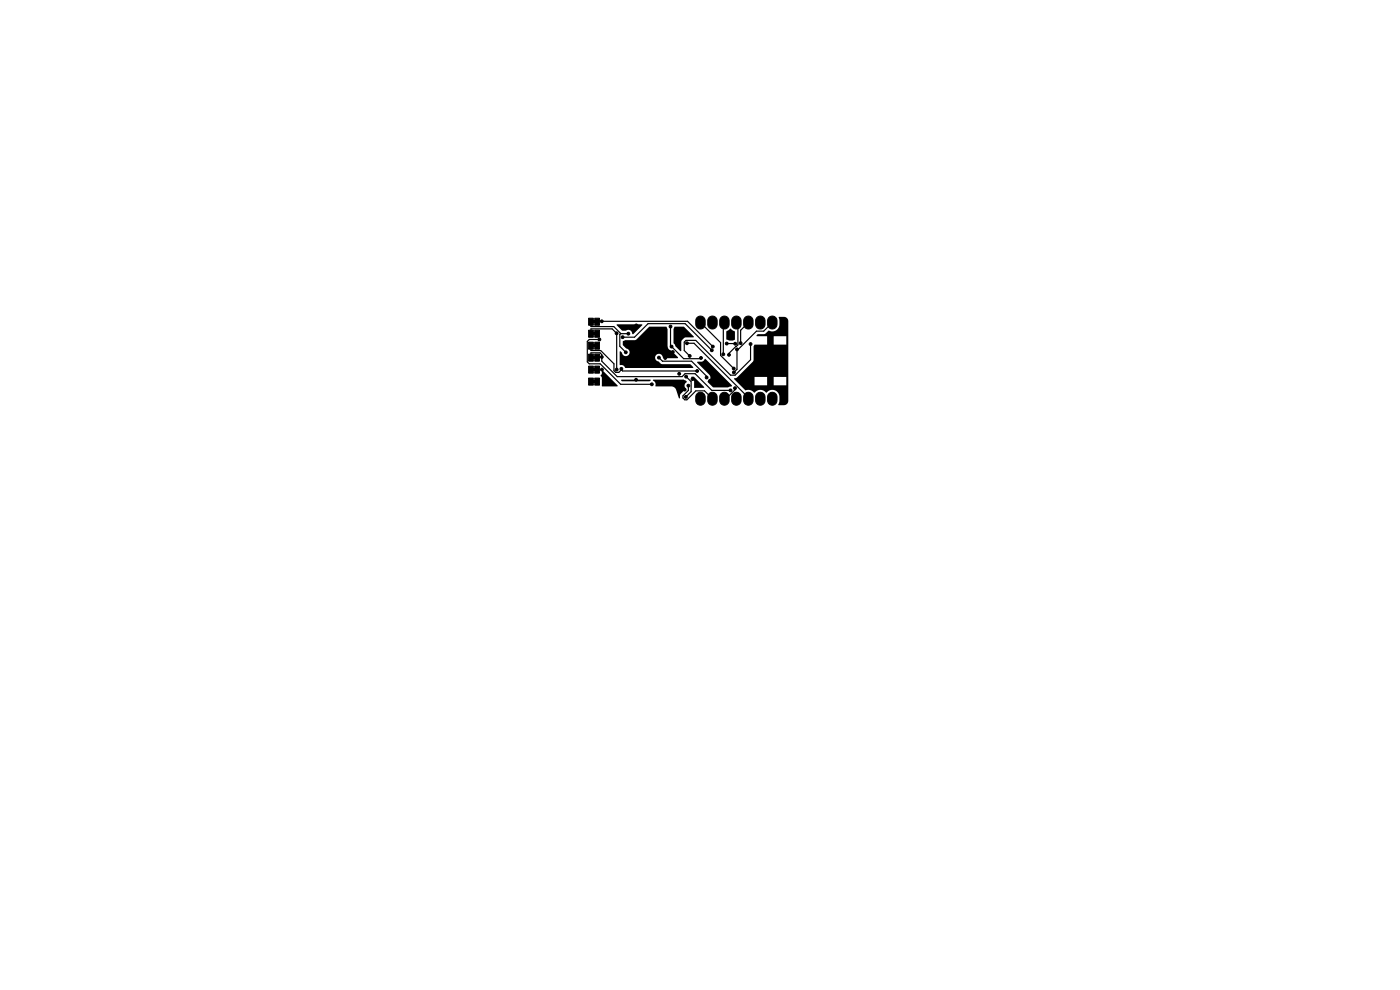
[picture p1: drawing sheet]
<svg xmlns="http://www.w3.org/2000/svg" width="297mm" height="210mm" viewBox="0 0 297 210" stroke-linecap="round" stroke-linejoin="round" font-family="sans-serif">
<g fill="#000">
<path d="M125.8 75.6h.5v.6h-.5zM125.8 78.1h.5v.6h-.5zM125.8 73h.5v.6h-.5zM125.8 70.5h.5v.6h-.5zM125.8 68h.5v.6h-.5zM127.7 78.7l.2-.1 3.1 3.3-3.3 .1-.1-2a.46 .46 0 0 1 .1-.8zM130.9 68.8h5.3v.2l-1.8 1.9h-.2a.89 .89 0 0 0-.5-.8 .89 .89 0 0 0-.9 0h-.8l-1.2-1.1zM132.1 72.4l.5-.2 2.3-.1 2.9-2.8h3.5l.3 .5v3.7a.87 .87 0 0 0 .8 .9l1.4 1.4v.2h-2.9l-.3-.2a.83 .83 0 0 0-.8-.8 .83 .83 0 0 0-.8 .9 .83 .83 0 0 0 .7 .8l.8 .6h5.9l.7 .7h-14.5a1.17 1.17 0 0 0-1.1-.6v-2.8l.2-.1 .2 .3a.83 .83 0 0 0 .9 .8 .83 .83 0 0 0 .8-.9 .83 .83 0 0 0-.8-.8l-.7-.7zM143.1 69.3h2l2.1 2.1-.1 .2h-1.8l-.6 .6-.2 .3v2l-1.2-1-.4-.7v-3zM146.7 79.9h.5l2.2 2.2-.1 .2h-2l-.1-1.5-.5-.7zM147.9 76.7h.6a.96 .96 0 0 0 1.1-.6l5.7 5.8-.9 .3h-3.1l-1.2-1.2a.94 .94 0 0 0 .3-1.6l-2.5-2.5zM154.1 70.3l.9-.6 .9 .6v1.8l-.4 .1h-.8l-.6-.2z"/>
<path d="M160.5 71.1l.3-.2h1.4l.8-.7a1.64 1.64 0 0 0 2.3-1.3l-.1-1.6 1.1-.1a.93 .93 0 0 1 .9 1v16.8a.93 .93 0 0 1-.9 1l-1.2-.1 .2-.7v-1.1a1.57 1.57 0 0 0-1.1-1.3 1.57 1.57 0 0 0-1.7 .5 1.64 1.64 0 0 0-2.5 0h-.1a1.78 1.78 0 0 0-1.8-.5l-2.4-2.4 .1-.2 .7-.2h3.6v1.7h2.6v-1.7h1.4v1.7h2.7v-1.7h-10.3l3.3-3.4 .1-3.1 .2-.4h2.6v-1.8h1.4v1.8h2.7v-1.8h-6.2zM125.8 80.7h.5v.6h-.5zM131.8 80.6l6.1-.1 .2 .2-.4 .2h-5.7zM138.6 80.5h6.4l.5 .2 .2 .3a1.01 1.01 0 0 0-.3 1.5l-1.1 1.2v.7l-.2 .1-.7-1.8a1.07 1.07 0 0 0-1-.7h-3.3a1.26 1.26 0 0 0-.6-1.4z"/>
</g>
<g fill="#000" stroke="#000" stroke-width=".21">
<path d="M124.9 75.1h1v1.5h-1zM124.9 77.7h1v1.5h-1zM124.9 72.6h1v1.5h-1zM124.9 70h1v1.5h-1zM124.9 67.5h1v1.5h-1zM126.2 75.1h1v1.5h-1zM126.2 77.7h1v1.5h-1zM126.2 72.6h1v1.5h-1zM126.2 70h1v1.5h-1zM126.2 67.5h1v1.5h-1zM147.9 67.3a1 1 0 0 1 1.1-.2 1 1 0 0 1 .6 .9v.8a1 1 0 0 1-1 1 1 1 0 0 1-1-1v-.9zM150.4 67.3a1 1 0 0 1 1.1-.2 1 1 0 0 1 .6 .9v.8a1 1 0 0 1-1 1 1 1 0 0 1-1-1l.1-.9z"/>
<path d="M153 67.3a1 1 0 0 1 1.1-.2 1 1 0 0 1 .6 .9v.8a1 1 0 0 1-1 1 1 1 0 0 1-1-1v-.9zM155.5 67.3a1 1 0 0 1 1.1-.2 1 1 0 0 1 .6 .9v.8a1 1 0 0 1-1 1 1 1 0 0 1-1-1v-.9zM158.1 67.3a1 1 0 0 1 1-.2 1 1 0 0 1 .7 .9v.8a1 1 0 0 1-1 1 1 1 0 0 1-1-1v-.9zM160.6 67.3a1 1 0 0 1 1.1-.2 1 1 0 0 1 .6 .9v.8a1 1 0 0 1-1 1 1 1 0 0 1-1-1v-.9zM163.1 67.3a1 1 0 0 1 1.1-.2 1 1 0 0 1 .6 .9v.8a1 1 0 0 1-1 1 1 1 0 0 1-1-1l.1-.9zM124.9 80.2h1v1.5h-1zM126.2 80.2h1v1.5h-1zM147.9 83.5a1 1 0 0 1 1.1-.2 1 1 0 0 1 .6 .9v.8a1 1 0 0 1-1 1 1 1 0 0 1-1-1v-1zM150.4 83.5a1 1 0 0 1 1.1-.2 1 1 0 0 1 .6 .9v.8a1 1 0 0 1-1 1 1 1 0 0 1-1-1l.1-1zM153 83.5a1 1 0 0 1 1.1-.2 1 1 0 0 1 .6 .9v.8a1 1 0 0 1-1 1 1 1 0 0 1-1-1v-1zM155.5 83.5a1 1 0 0 1 1.1-.2 1 1 0 0 1 .6 .9v.8a1 1 0 0 1-1 1 1 1 0 0 1-1-1v-1zM158.1 83.5a1 1 0 0 1 1-.2 1 1 0 0 1 .7 .9v.8a1 1 0 0 1-1 1 1 1 0 0 1-1-1v-1z"/>
<path d="M160.6 83.5a1 1 0 0 1 1.1-.2 1 1 0 0 1 .6 .9v.8a1 1 0 0 1-1 1 1 1 0 0 1-1-1v-1zM163.1 83.5a1 1 0 0 1 1.1-.2 1 1 0 0 1 .6 .9v.8a1 1 0 0 1-1 1 1 1 0 0 1-1-1l.1-1z"/>
<circle cx="127.2" cy="72" r=".3"/>
<circle cx="127.7" cy="68.2" r=".3"/>
<circle cx="127.7" cy="75.7" r=".3"/>
<circle cx="127.7" cy="78.4" r=".3"/>
<circle cx="130.8" cy="70.7" r=".3"/>
<circle cx="130.8" cy="78.4" r=".3"/>
<circle cx="131.8" cy="78.2" r=".3"/>
<circle cx="132.1" cy="71.5" r=".3"/>
<circle cx="132.8" cy="74.7" r=".3"/>
<circle cx="133.3" cy="70.8" r=".3"/>
<circle cx="135" cy="69" r=".3"/>
<circle cx="139.8" cy="75.9" r=".3"/>
<circle cx="141.1" cy="75.9" r=".3"/>
<circle cx="142.2" cy="69.3" r=".3"/>
<circle cx="142.5" cy="73.5" r=".3"/>
<circle cx="142.7" cy="74.7" r=".3"/>
<circle cx="144.1" cy="79.3" r=".3"/>
<circle cx="145.6" cy="79.9" r=".3"/>
<circle cx="145.7" cy="70.9" r=".3"/>
<circle cx="145.7" cy="72.8" r=".3"/>
<circle cx="146.3" cy="75.5" r=".3"/>
<circle cx="147.9" cy="78.7" r=".3"/>
<circle cx="148.7" cy="75.9" r=".3"/>
<circle cx="151" cy="74.3" r=".3"/>
<circle cx="151.2" cy="73.5" r=".3"/>
<circle cx="153.4" cy="75.2" r=".3"/>
<circle cx="154.2" cy="72.9" r=".3"/>
<circle cx="154.6" cy="75.3" r=".3"/>
<circle cx="155.1" cy="71.1" r=".3"/>
<circle cx="155.7" cy="78.2" r=".3"/>
<circle cx="155.7" cy="79" r=".3"/>
<circle cx="156" cy="72.9" r=".3"/>
<circle cx="156.3" cy="74.1" r=".3"/>
<circle cx="157.1" cy="72.8" r=".3"/>
<circle cx="159.2" cy="73" r=".3"/>
<circle cx="166" cy="79.4" r=".3"/>
<circle cx="134.9" cy="80.6" r=".3"/>
<circle cx="138.3" cy="81.5" r=".3"/>
<circle cx="143.7" cy="81.7" r=".3"/>
<circle cx="145.2" cy="82.7" r=".3"/>
<circle cx="145.5" cy="84.2" r=".3"/>
<circle cx="146" cy="81.8" r=".3"/>
<circle cx="146.9" cy="80.4" r=".3"/>
<circle cx="149.9" cy="80.1" r=".3"/>
<circle cx="150.6" cy="80.8" r=".3"/>
<circle cx="155" cy="82.8" r=".3"/>
<circle cx="155.9" cy="82.3" r=".3"/>
</g>
<g fill="none" stroke="#000" stroke-width=".25">
<path d="M125.4 70.8v-1h4.5l.9 .9v7.7M125.4 68.3v1h4.8l1.4 1.5M125.4 73.3v1.1h2l2.8 2.8v1.4l.4 .4h.7l.5-.6M125.4 75.9v-1.1h1.9l.4 .4v1.4l3.2 3.3h13.8l.6-.6h2.2l3.5 3.5h4M127.2 72h-2.2l-.4 .4v4.4l.4 .4h2.3l4.4 4.3h6.6M127.7 68.2h18.2l5.3 5.3M131.6 70.8l-.1 .1v2.6l1.3 1.2M131.6 70.8h1.7M131.8 78.4l.3 .3h15.8M131.8 78.2v.2M132.1 71.5h2.5l2.9-2.8h7.9l5.6 5.6M139.8 75.9l.7 .7h6.2l3.2 3.2v.3"/>
<path d="M142.2 69.3v4l2.8 2.8h3.6l.1-.2M145.6 79.9l1 1.1v2.1l-1.1 1.1M145.7 72.8h1.5l11.6 11.5v.3M148.6 68.4l4.3 4.3v2.7l2.8 2.8M153.7 68.4l-.3 .3v6.5M154.2 72.9h1.8M156.2 68.4l.3 .3v4.4l-1.9 1.9v.3M156.3 74.1h.1M156.3 74.1v4.2l-.6 .7M158.8 68.4l-1.7 1.7v2.7M159.2 73v3.3l-3.2 3.3h-1l-7.4-7.4h-2.1l-.3 .4v1.8l1.1 1.1M163.8 68.4l-1.8 1.8h-1.5l-3.9 3.9h-.3"/>
<path d="M146 81.8v1l-1.1 1.2v.4l.4 .4h.4l1.9-1.9h1.9l1.6 1.7M155.9 82.3v.4l-1.9 1.9h-.3"/>
</g>
</svg>
